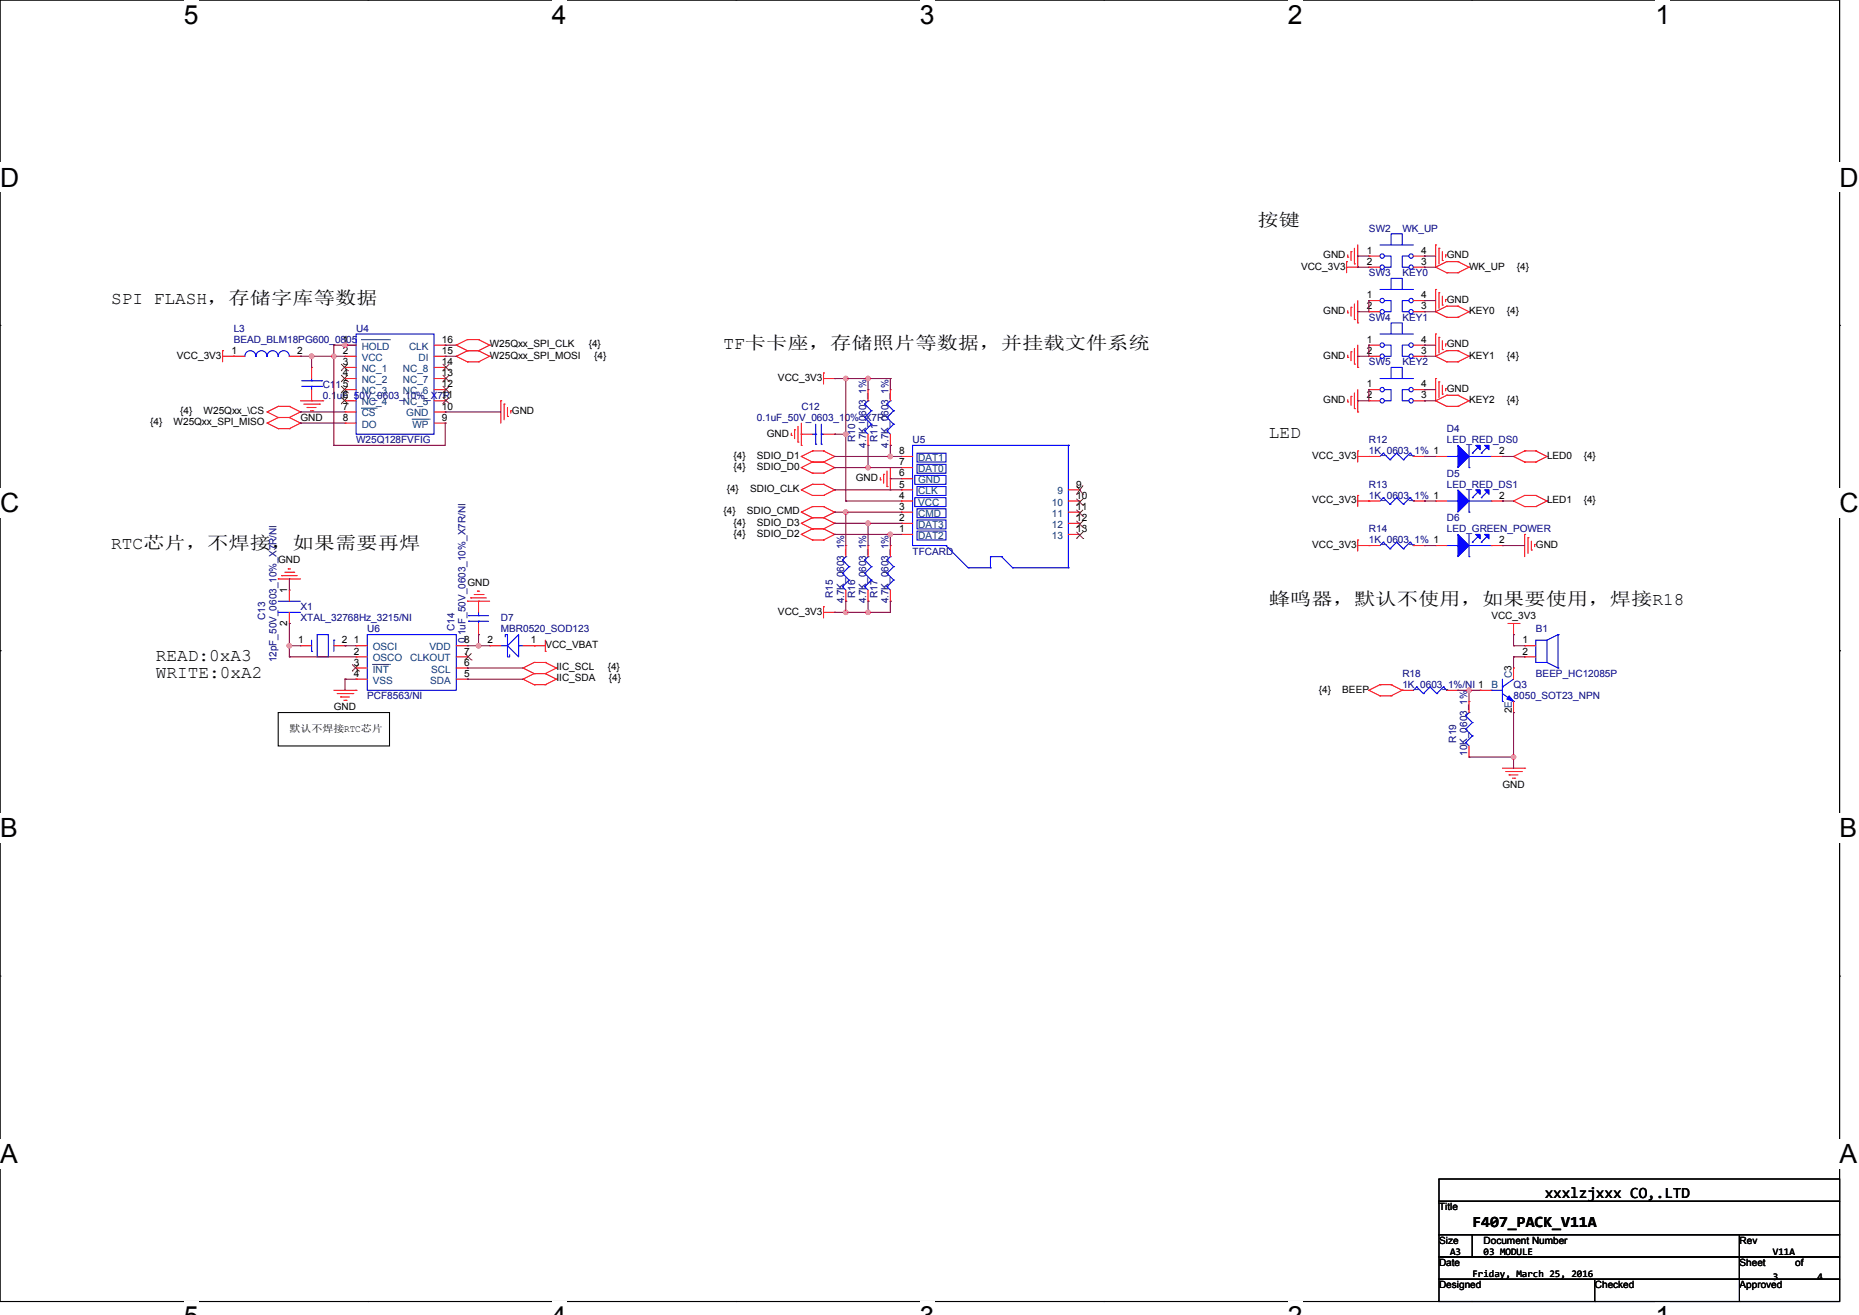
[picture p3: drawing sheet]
<svg xmlns="http://www.w3.org/2000/svg" width="297mm" height="210mm" viewBox="0 0 297 210" stroke-linecap="round" stroke-linejoin="round" font-family="sans-serif">
<defs><g id="words">
<g font-size="4.2">
<text x="29.4" y="3.8">5</text>
<text x="88.2" y="3.8">4</text>
<text x="147" y="3.8">3</text>
<text x="205.7" y="3.8">2</text>
<text x="264.5" y="3.8">1</text>
<text x="0" y="29.8">D</text>
<text x="293.9" y="29.8">D</text>
<text x="0" y="81.8">C</text>
<text x="293.9" y="81.8">C</text>
<text x="0" y="133.7">B</text>
<text x="293.9" y="133.7">B</text>
<text x="0" y="185.7">A</text>
<text x="293.9" y="185.7">A</text>
</g>
<g font-size="2.8">
<text x="200.9" y="36.1">按键</text>
<text x="17.8" y="48.6">SPI FLASH，存储字库等数据</text>
<text x="115.6" y="55.7">TF卡卡座，存储照片等数据，并挂载文件系统</text>
<text x="202.7" y="69.9">LED</text>
<text x="17.8" y="87.7">RTC芯片，不焊接，如果需要再焊</text>
<text x="202.7" y="96.6">蜂鸣器，默认不使用，如果要使用，焊接R18</text>
<text x="24.9" y="105.5">READ:0xA3</text>
<text x="24.9" y="108.3">WRITE:0xA2</text>
</g>
<g font-size="2.5">
<text x="246.8" y="191.3">xxxlzjxxx CO,.LTD</text>
<text x="235.2" y="195.9">F407_PACK_V11A</text>
</g>
<g font-size="1.6">
<text x="211.4" y="41.3">GND</text>
<text x="218.4" y="40.5">1</text>
<text x="227.1" y="40.5">4</text>
<text x="231.2" y="41.3">GND</text>
<text x="207.9" y="43">VCC_3V3</text>
<text x="218.4" y="42.3">2</text>
<text x="218.4" y="47.6">1</text>
<text x="227.1" y="42.3">3</text>
<text x="227.1" y="47.6">4</text>
<text x="234.7" y="43">WK_UP</text>
<text x="242.4" y="43">{4}</text>
<text x="211.4" y="50.2">GND</text>
<text x="218.4" y="49.4">2</text>
<text x="227.1" y="49.4">3</text>
<text x="231.2" y="48.4">GND</text>
<text x="234.7" y="50.2">KEY0</text>
<text x="240.8" y="50.2">{4}</text>
<text x="28.3" y="57.3">VCC_3V3</text>
<text x="37" y="56.5">1</text>
<text x="47.5" y="56.5">2</text>
<text x="54.8" y="54.7">1</text>
<text x="54.8" y="56.5">2</text>
<text x="54.8" y="58.3">3</text>
<text x="70.6" y="56.5">15</text>
<text x="70.6" y="54.7">16</text>
<text x="70.6" y="58.3">14</text>
<text x="78.2" y="55.5">W25Qxx_SPI_CLK</text>
<text x="78.2" y="57.3">W25Qxx_SPI_MOSI</text>
<text x="94.1" y="55.5">{4}</text>
<text x="95" y="57.3">{4}</text>
<text x="211.4" y="57.3">GND</text>
<text x="218.4" y="54.7">1</text>
<text x="218.4" y="56.5">2</text>
<text x="227.1" y="54.7">4</text>
<text x="227.1" y="56.5">3</text>
<text x="231.2" y="55.5">GND</text>
<text x="234.7" y="57.3">KEY1</text>
<text x="240.8" y="57.3">{4}</text>
<text x="54.8" y="65.4">7</text>
<text x="54.8" y="60.1">4</text>
<text x="54.8" y="63.6">6</text>
<text x="70.6" y="65.4">10</text>
<text x="70.6" y="63.6">11</text>
<text x="70.6" y="61.9">12</text>
<text x="70.6" y="60.1">13</text>
<text x="124.3" y="60.8">VCC_3V3</text>
<text x="211.4" y="64.4">GND</text>
<text x="218.4" y="61.9">1</text>
<text x="218.4" y="63.6">2</text>
<text x="227.1" y="61.9">4</text>
<text x="227.1" y="63.6">3</text>
<text x="231.2" y="62.6">GND</text>
<text x="234.7" y="64.4">KEY2</text>
<text x="240.8" y="64.4">{4}</text>
<text x="24" y="67.9">{4}</text>
<text x="27.7" y="67.9">W25Qxx_SPI_MISO</text>
<text x="28.8" y="66.2">{4}</text>
<text x="32.5" y="66.2">W25Qxx_\CS</text>
<text x="48" y="67.2">GND</text>
<text x="54.8" y="67.2">8</text>
<text x="70.6" y="67.2">9</text>
<text x="81.8" y="66.2">GND</text>
<text x="122.5" y="69.7">GND</text>
<text x="117.2" y="73.3">{4}</text>
<text x="117.2" y="75">{4}</text>
<text x="120.9" y="73.3">SDIO_D1</text>
<text x="120.9" y="75">SDIO_D0</text>
<text x="136.7" y="76.8">GND</text>
<text x="143.7" y="77.9">5</text>
<text x="143.7" y="76.1">6</text>
<text x="143.7" y="74.3">7</text>
<text x="143.7" y="72.5">8</text>
<text x="172" y="77.9">9</text>
<text x="209.6" y="73.3">VCC_3V3</text>
<text x="239.5" y="72.5">2</text>
<text x="247.2" y="73.3">LED0</text>
<text x="253" y="73.3">{4}</text>
<text x="115.6" y="82.2">{4}</text>
<text x="116.1" y="78.6">{4}</text>
<text x="117.2" y="83.9">{4}</text>
<text x="119.3" y="82.2">SDIO_CMD</text>
<text x="119.8" y="78.6">SDIO_CLK</text>
<text x="120.9" y="83.9">SDIO_D3</text>
<text x="143.7" y="83.2">2</text>
<text x="143.7" y="81.4">3</text>
<text x="143.7" y="79.6">4</text>
<text x="172" y="81.4">11</text>
<text x="172" y="83.2">12</text>
<text x="172" y="79.6">10</text>
<text x="209.6" y="80.4">VCC_3V3</text>
<text x="239.5" y="79.6">2</text>
<text x="247.2" y="80.4">LED1</text>
<text x="253" y="80.4">{4}</text>
<text x="44.5" y="90">GND</text>
<text x="117.2" y="85.7">{4}</text>
<text x="120.9" y="85.7">SDIO_D2</text>
<text x="143.7" y="85">1</text>
<text x="172" y="85">13</text>
<text x="209.6" y="87.5">VCC_3V3</text>
<text x="239.5" y="86.8">2</text>
<text x="245.4" y="87.5">GND</text>
<text x="45.9" y="94.8" transform="rotate(-90 45.9 94.8)">1</text>
<text x="74.7" y="93.5">GND</text>
<text x="45.9" y="99.9" transform="rotate(-90 45.9 99.9)">2</text>
<text x="124.3" y="98.2">VCC_3V3</text>
<text x="238.3" y="98.9">VCC_3V3</text>
<text x="47.7" y="102.8">1</text>
<text x="54.6" y="102.8">2</text>
<text x="56.5" y="102.8">1</text>
<text x="56.5" y="104.5">2</text>
<text x="56.5" y="106.3">3</text>
<text x="74.2" y="106.3">6</text>
<text x="74.2" y="104.5">7</text>
<text x="74.2" y="102.8">8</text>
<text x="77.9" y="102.8">2</text>
<text x="84.8" y="102.8">1</text>
<text x="87.1" y="103.5">VCC_VBAT</text>
<text x="88.9" y="107">IIC_SCL</text>
<text x="97.1" y="107">{4}</text>
<text x="243.2" y="102.8">1</text>
<text x="243.2" y="104.5">2</text>
<text x="53.3" y="113.5">GND</text>
<text x="56.5" y="108.1">4</text>
<text x="74.2" y="108.1">5</text>
<text x="88.9" y="108.8">IIC_SDA</text>
<text x="97.3" y="108.8">{4}</text>
<text x="210.7" y="110.6">{4}</text>
<text x="214.4" y="110.6">BEEP</text>
<text x="241.5" y="113.8" transform="rotate(-90 241.5 113.8)">2E</text>
<text x="46.2" y="116.8">默认不焊接RTC芯片</text>
<text x="240" y="125.9">GND</text>
<text x="229.9" y="193.3">Title</text>
<text x="229.9" y="198.6">Size</text>
<text x="229.9" y="202.2">Date</text>
<text x="231.7" y="200.4">A3</text>
<text x="235.2" y="204">Friday, March 25, 2016</text>
<text x="237" y="200.4">03 MODULE</text>
<text x="237" y="198.6">Document Number</text>
<text x="277.9" y="198.6">Rev</text>
<text x="277.9" y="202.2">Sheet</text>
<text x="283.2" y="200.4">V11A</text>
<text x="286.8" y="202.2">of</text>
<text x="229.9" y="205.7">Designed</text>
<text x="254.8" y="205.7">Checked</text>
<text x="277.9" y="205.7">Approved</text>
<text x="283.2" y="204.3">3</text>
<text x="290.4" y="204.3">4</text>
</g>
<g font-size="1.6" fill="#000080">
<text x="218.7" y="37">SW2</text>
<text x="224" y="37">WK_UP</text>
<text x="218.7" y="44.1">SW3</text>
<text x="224" y="44.1">KEY0</text>
<text x="37.3" y="53">L3</text>
<text x="56.9" y="53">U4</text>
<text x="218.7" y="51.2">SW4</text>
<text x="224" y="51.2">KEY1</text>
<text x="37.3" y="54.8">BEAD_BLM18PG600_0805</text>
<text x="218.7" y="58.3">SW5</text>
<text x="224" y="58.3">KEY2</text>
<text x="51.6" y="61.9">C115</text>
<text x="51.6" y="63.7">0.1uF_50V_0603_10%_X7R</text>
<text x="128" y="65.4">C12</text>
<text x="56.9" y="70.8">W25Q128FVFIG</text>
<text x="120.9" y="67.2">0.1uF_50V_0603_10%_X7R</text>
<text x="136.6" y="70.6" transform="rotate(-90 136.6 70.6)">R10</text>
<text x="138.4" y="71.5" transform="rotate(-90 138.4 71.5)">4.7K_0603_1%</text>
<text x="140.2" y="70.6" transform="rotate(-90 140.2 70.6)">R11</text>
<text x="142" y="71.5" transform="rotate(-90 142 71.5)">4.7K_0603_1%</text>
<text x="145.8" y="70.8">U5</text>
<text x="218.7" y="70.8">R12</text>
<text x="231.2" y="69">D4</text>
<text x="231.2" y="70.8">LED_RED_DS0</text>
<text x="218.7" y="77.9">R13</text>
<text x="218.7" y="72.6">1K_0603_1% 1</text>
<text x="231.2" y="76.1">D5</text>
<text x="231.2" y="77.9">LED_RED_DS1</text>
<text x="218.7" y="79.7">1K_0603_1% 1</text>
<text x="231.2" y="83.2">D6</text>
<text x="145.8" y="88.6">TFCARD</text>
<text x="218.7" y="85">R14</text>
<text x="218.7" y="86.8">1K_0603_1% 1</text>
<text x="231.2" y="85">LED_GREEN_POWER</text>
<text x="133.1" y="95.5" transform="rotate(-90 133.1 95.5)">R15</text>
<text x="136.6" y="95.5" transform="rotate(-90 136.6 95.5)">R16</text>
<text x="140.2" y="95.5" transform="rotate(-90 140.2 95.5)">R17</text>
<text x="42.4" y="99" transform="rotate(-90 42.4 99)">C13</text>
<text x="48" y="97.5">X1</text>
<text x="48" y="99.2">XTAL_32768Hz_3215/NI</text>
<text x="58.7" y="101">U6</text>
<text x="72.6" y="100.8" transform="rotate(-90 72.6 100.8)">C14</text>
<text x="80" y="99.2">D7</text>
<text x="80" y="101">MBR0520_SOD123</text>
<text x="134.8" y="96.4" transform="rotate(-90 134.8 96.4)">4.7K_0603_1%</text>
<text x="138.4" y="96.4" transform="rotate(-90 138.4 96.4)">4.7K_0603_1%</text>
<text x="142" y="96.4" transform="rotate(-90 142 96.4)">4.7K_0603_1%</text>
<text x="245.4" y="101">B1</text>
<text x="44.2" y="105.8" transform="rotate(-90 44.2 105.8)">12pF_50V_0603_10%_X7R/NI</text>
<text x="74.4" y="102.8" transform="rotate(-90 74.4 102.8)">0.1uF_50V_0603_10%_X7R/NI</text>
<text x="58.7" y="111.7">PCF8563/NI</text>
<text x="224" y="108.1">R18</text>
<text x="224" y="109.9">1K_0603_1%/NI 1</text>
<text x="241.8" y="109.9">Q3</text>
<text x="241.8" y="111.7">8050_SOT23_NPN</text>
<text x="245.4" y="108.1">BEEP_HC12085P</text>
<text x="232.6" y="118.6" transform="rotate(-90 232.6 118.6)">R19</text>
<text x="234.4" y="120.7" transform="rotate(-90 234.4 120.7)">10K_0603_1%</text>
</g>
<g font-size="1.6" fill="#004080">
<text x="57.8" y="55.8">HOLD</text>
<text x="57.8" y="57.6">VCC</text>
<text x="57.8" y="59.4">NC_1</text>
<text x="64.4" y="59.4">NC_8</text>
<text x="65.3" y="55.8">CLK</text>
<text x="66.9" y="57.6">DI</text>
<text x="57.8" y="61.2">NC_2</text>
<text x="57.8" y="62.9">NC_3</text>
<text x="57.8" y="64.7">NC_4</text>
<text x="64.4" y="64.7">NC_5</text>
<text x="64.4" y="62.9">NC_6</text>
<text x="64.4" y="61.2">NC_7</text>
<text x="57.8" y="66.5">CS</text>
<text x="57.8" y="68.3">DO</text>
<text x="64.9" y="66.5">GND</text>
<text x="65.9" y="68.3">WP</text>
<text x="146.7" y="77.2">GND</text>
<text x="146.7" y="75.4">DAT0</text>
<text x="146.7" y="73.6">DAT1</text>
<text x="146.7" y="82.5">CMD</text>
<text x="146.7" y="80.7">VCC</text>
<text x="146.7" y="79">CLK</text>
<text x="168" y="82.5">11</text>
<text x="168" y="80.7">10</text>
<text x="168.9" y="79">9</text>
<text x="146.7" y="86.1">DAT2</text>
<text x="146.7" y="84.3">DAT3</text>
<text x="168" y="84.3">12</text>
<text x="168" y="86.1">13</text>
<text x="59.6" y="103.8">OSCI</text>
<text x="59.6" y="105.6">OSCO</text>
<text x="59.6" y="107.4">INT</text>
<text x="65.5" y="105.6">CLKOUT</text>
<text x="68.6" y="103.8">VDD</text>
<text x="68.9" y="107.4">SCL</text>
<text x="59.6" y="109.2">VSS</text>
<text x="68.7" y="109.2">SDA</text>
<text x="238.3" y="109.9">B</text>
<text x="241.5" y="108.3" transform="rotate(-90 241.5 108.3)">C3</text>
</g>
</g></defs>
<path d="M0 0h293.9v207.8h-293.9z" fill="none" stroke="#000" stroke-width=".17"/>
<g fill="#fff">
<path d="M29.4 0h2.3v4.7h-2.3z"/>
<path d="M29.4 207.8h2.3v2.2h-2.3z"/>
</g>
<path d="M58.8 0h.1M58.8 207.8h.1" fill="none" stroke="#000" stroke-width=".17"/>
<g fill="#fff">
<path d="M88.2 0h2.3v4.7h-2.3z"/>
<path d="M88.2 207.8h2.3v2.2h-2.3z"/>
</g>
<path d="M117.6 0h.1M117.6 207.8h.1" fill="none" stroke="#000" stroke-width=".17"/>
<g fill="#fff">
<path d="M146.9 0h2.4v4.7h-2.4z"/>
<path d="M146.9 207.8h2.4v2.2h-2.4z"/>
</g>
<path d="M176.3 0h.1M176.3 207.8h.1" fill="none" stroke="#000" stroke-width=".17"/>
<g fill="#fff">
<path d="M205.7 0h2.4v4.7h-2.4z"/>
<path d="M205.7 207.8h2.4v2.2h-2.4z"/>
</g>
<path d="M235.1 0h.1M235.1 207.8h.1" fill="none" stroke="#000" stroke-width=".17"/>
<g fill="#fff">
<path d="M264.5 0h2.4v4.7h-2.4z"/>
<path d="M264.5 207.8h2.4v2.2h-2.4z"/>
<path d="M0 26h3.1v4.7h-3.1z"/>
<path d="M293.9 26h3.1v4.7h-3.1z"/>
<path d="M0 77.9h3.1v4.8h-3.1z"/>
<path d="M293.9 77.9h3.1v4.8h-3.1z"/>
</g>
<path d="M0 52h.1M293.9 52h.1" fill="none" stroke="#000" stroke-width=".17"/>
<g fill="#fff">
<path d="M0 129.9h2.8v4.7h-2.8z"/>
<path d="M293.9 129.9h2.8v4.7h-2.8z"/>
</g>
<path d="M0 103.9h.1M293.9 103.9h.1" fill="none" stroke="#000" stroke-width=".17"/>
<g fill="#fff">
<path d="M0 181.9h2.8v4.7h-2.8z"/>
<path d="M293.9 181.9h2.8v4.7h-2.8z"/>
</g>
<g fill="none" stroke="#000" stroke-width=".17">
<path d="M44.4 113.8h17.8v5.3h-17.8zM0 155.9h.1M293.9 155.9h.1M229.9 188.3h64v3.5h-64zM229.9 191.8h64v5.4h-64zM229.9 197.2h5.3v3.5h-5.3zM235.2 197.2h42.7v3.5h-42.7zM277.9 197.2h16v3.5h-16zM229.9 200.7h48v3.6h-48zM229.9 204.3h64v3.5h-64zM254.8 207.8h.1M254.8 204.3v3.5"/>
<path d="M277.9 200.7h16v3.6h-16zM277.9 207.8h.1M277.9 204.3v3.5"/>
</g>
<g fill="none" stroke="#f00" stroke-width=".17">
<path d="M216.4 39.6v2.5M216.9 39.1v3.6M229.4 39.1h.1M229.4 39.1v3.6M229.9 39.6h.1M229.9 39.6v2.5M35.6 56h.1M35.6 56.9h3.5M35.6 56v1.8M37.3 56.9h.1M46.2 56.9h1.8M48 56.9h.1"/>
<path d="M49.8 58.7h.1M49.8 58.7v1.8M55.1 55.1h.1M55.1 56.9h.1M55.1 58.7h.1M55.1 56.9h1.8M55.1 55.1h1.8M55.1 58.7h1.8M69.3 56.9h1.8M69.3 55.1h1.8M69.3 58.7h1.8M71.1 56.9h.1"/>
<path d="M71.1 55.1h.1M71.1 58.7h.1M72.9 55.1h.1M72.9 56.9h.1M72.9 55.1l1.8 .9M72.9 56.9l1.8 .9M74.7 56h.1M74.7 54.2h.1M74.7 57.8h.1M74.7 57.8h1.8M74.7 56h1.8M74.7 54.2l-1.8 .9"/>
<path d="M74.7 54.2h1.8M74.7 56l-1.8 .9M76.5 56h.1M76.5 54.2h.1M76.5 57.8h.1M76.5 56l1.7 .9M76.5 54.2l1.7 .9M78.2 55.1h.1M78.2 56.9h.1M78.2 55.1l-1.7 .9M78.2 56.9l-1.7 .9M131.6 59.6h.1"/>
<path d="M131.6 59.6v1.7M215.1 41.8h.1M215.1 42.7h1.8M215.1 41.8v1.8M215.3 50h.1M215.3 57.1h.1M215.3 41.1h.1M215.3 40.7v.4M215.3 49.6v.4M215.3 56.7v.4M215.8 49.1h.1M215.8 56.2h.1"/>
<path d="M215.8 40.2h.1M215.8 40.2v1.4M215.8 49.1v1.4M215.8 56.2v1.4M216.4 51h.1M216.4 58.1h.1M216.4 42.1h.1M216.4 48.5v2.5M216.4 55.6v2.5M216.9 42.7h.1M216.9 51.6h.1M216.9 58.7h.1"/>
<path d="M216.9 48v3.6M216.9 55.1v3.6M218.7 40.9h.1M218.7 42.7h.1M218.7 55.1h.1M218.7 56.9h.1M218.7 48h.1M218.7 49.8h.1M218.7 42.7h1.8M218.7 56.9h1.8M218.7 40.9h1.8M218.7 55.1h1.8"/>
<path d="M218.7 48h1.8M218.7 49.8h1.8M225.8 42.7h1.8M225.8 56.9h1.8M225.8 40.9h1.8M225.8 55.1h1.8M225.8 48h1.8M225.8 49.8h1.8M227.6 40.9h.1M227.6 42.7h.1M227.6 55.1h.1M227.6 56.9h.1"/>
<path d="M227.6 48h.1M227.6 49.8h.1M229.4 42.7h.1M229.4 49.8h.1M229.4 56.9h.1M229.4 53.3h.1M229.4 46.2h.1M229.4 42.7l1.7 .9M229.4 49.8l1.7 .9M229.4 56.9l1.7 .9M229.4 46.2v3.6M229.4 53.3v3.6"/>
<path d="M229.9 53.9h.1M229.9 46.8h.1M229.9 46.8v2.5M229.9 53.9v2.5M230.4 55.8h.1M230.4 48.7h.1M230.4 41.6h.1M230.4 40.2v1.4M230.4 47.3v1.4M230.4 54.4v1.4M231 54.9h.1M231 47.8h.1"/>
<path d="M231 40.7h.1M231 40.7v.4M231 47.8v.4M231 54.9v.4M231.1 43.6h.1M231.1 41.8h.1M231.1 50.7h.1M231.1 48.9h.1M231.1 57.8h.1M231.1 56h.1M231.1 43.6h1.8M231.1 41.8l-1.7 .9"/>
<path d="M231.1 41.8h1.8M231.1 50.7h1.8M231.1 48.9l-1.7 .9M231.1 48.9h1.8M231.1 57.8h1.8M231.1 56l-1.7 .9M231.1 56h1.8M232.9 43.6h.1M232.9 41.8h.1M232.9 50.7h.1M232.9 48.9h.1M232.9 57.8h.1"/>
<path d="M232.9 56h.1M232.9 41.8l1.8 .9M232.9 48.9l1.8 .9M232.9 56l1.8 .9M234.7 42.7h.1M234.7 49.8h.1M234.7 56.9h.1M234.7 42.7l-1.8 .9M234.7 49.8l-1.8 .9M234.7 56.9l-1.8 .9M42.7 65.8h.1M42.7 67.6h.1"/>
<path d="M42.7 65.8l1.7 .9M42.7 67.6l1.7 .9M44.4 64.9h.1M44.4 66.7h.1M44.4 68.5h.1M44.4 64.9h1.8M44.4 64.9l-1.7 .9M44.4 66.7h1.8M44.4 66.7l-1.7 .9M44.4 68.5h1.8M46.2 64.9h.1M46.2 66.7h.1"/>
<path d="M46.2 68.5h.1M46.2 64.9l1.8 .9M46.2 66.7l1.8 .9M48 65.8h.1M48 67.6h.1M48 65.8l-1.8 .9M48 67.6l-1.8 .9M48 64h3.6M48.5 64.5h2.5M49.1 65.1h.1M49.1 65.1h1.4M49.6 65.6h.4"/>
<path d="M49.8 64h.1M49.8 62.2v1.8M50 65.6h.1M51 64.5h.1M51.6 64h.1M55.1 65.8h.1M55.1 67.6h.1M55.1 60.5h.1M55.1 62.2h.1M55.1 64h.1M55.1 60.5h1.8M55.1 64h1.8"/>
<path d="M55.1 62.2h1.8M55.1 65.8h1.8M55.1 67.6h1.8M69.3 60.5h1.8M69.3 64h1.8M69.3 62.2h1.8M69.3 65.8h1.8M69.3 67.6h1.8M71.1 67.6h.1M71.1 65.8h.1M71.1 64h.1M71.1 62.2h.1"/>
<path d="M71.1 60.5h.1M80 64h.1M80 64v3.6M80.5 64.5h.1M80.5 64.5v2.5M81.1 66.5h.1M81.1 65.1v1.4M81.6 65.6h.1M81.6 65.6v.4M126.4 69.5h.1M126.4 69.2v.3M126.9 68.6h.1"/>
<path d="M126.9 68.6v1.5M127.5 70.6h.1M127.5 68.1v2.5M128 72.9h.1M128 74.7h.1M128 78.2h.1M128 71.1h.1M128 69.3h.1M128 72.9l1.8 .9M128 74.7l1.8 .9M128 78.2l1.8 .9M128 67.6v3.5"/>
<path d="M128 69.3h1.8M129.8 72h.1M129.8 73.8h.1M129.8 75.6h.1M129.8 77.3h.1M129.8 79.1h.1M129.8 73.8h1.8M129.8 72h1.8M129.8 79.1h1.8M129.8 72l-1.8 .9M129.8 73.8l-1.8 .9M129.8 75.6h1.8"/>
<path d="M129.8 77.3l-1.8 .9M129.8 77.3h1.8M131.6 72h.1M131.6 73.8h.1M131.6 75.6h.1M131.6 77.3h.1M131.6 79.1h.1M131.6 72l1.7 .9M131.6 73.8l1.7 .9M131.6 77.3l1.7 .9M131.6 60.5h1.7M131.6 69.3h1.7"/>
<path d="M133.3 72.9h.1M133.3 74.7h.1M133.3 78.2h.1M133.3 60.5h.1M133.3 69.3h.1M133.3 72.9l-1.7 .9M133.3 74.7l-1.7 .9M133.3 78.2l-1.7 .9M138.7 71.1h.1M138.7 62.2h.1M138.7 62.2v1.8M138.7 69.3v1.8"/>
<path d="M140.6 76.6h.1M140.6 76.3v.3M141.2 75.7h.1M141.2 75.7v1.5M141.7 77.7h.1M141.7 75.2v2.5M142.2 78.2h.1M142.2 71.1h.1M142.2 62.2h.1M142.2 62.2v1.8M142.2 69.3v1.8M142.2 74.7v3.5"/>
<path d="M144 78.2h.1M144 76.5h.1M144 74.7h.1M144 72.9h.1M144 72.9h1.8M144 78.2h1.8M144 76.5h1.8M144 74.7h1.8M170.7 78.2h1.8M172.5 78.2h.1M215.3 64.2h.1M215.3 63.8v.4"/>
<path d="M215.8 63.3h.1M215.8 63.3v1.4M216.4 65.3h.1M216.4 62.8v2.5M216.9 65.8h.1M216.9 72h.1M216.9 79.1h.1M216.9 62.2v3.6M216.9 72v1.8M216.9 79.1v1.8M216.9 72.9h3.6M218.7 72.9h.1"/>
<path d="M218.7 62.2h.1M218.7 64h.1M218.7 64h1.8M218.7 62.2h1.8M225.8 72.9h1.8M225.8 64h1.8M225.8 62.2h1.8M227.6 62.2h.1M227.6 64h.1M227.6 72.9h.1M229.4 64h.1M229.4 60.5h.1"/>
<path d="M229.4 72.9h.1M229.4 64l1.7 .9M229.4 72.9h1.7M229.4 60.5v3.5M229.9 61h.1M229.9 61v2.5M230.4 62.9h.1M230.4 61.5v1.4M231 62h.1M231 62v.4M231.1 64.9h.1M231.1 63.1h.1"/>
<path d="M231.1 64.9h1.8M231.1 63.1l-1.7 .9M231.1 63.1h1.8M232.9 64.9h.1M232.9 63.1h.1M232.9 63.1l1.8 .9M234.7 64h.1M234.7 64l-1.8 .9M238.3 72.9h1.7M240 72.9h.1M241.8 72.9h.1M241.8 72.9l1.8 .9"/>
<path d="M243.6 73.8h.1M243.6 72h.1M243.6 79.1h.1M243.6 73.8h1.8M243.6 72l-1.8 .9M243.6 72h1.8M243.6 79.1l-1.8 .9M243.6 79.1h1.8M245.4 73.8h.1M245.4 72h.1M245.4 79.1h.1M245.4 72l1.7 .9"/>
<path d="M245.4 79.1l1.7 .9M247.1 72.9h.1M247.1 72.9l-1.7 .9M44.4 92.5h.1M44.4 92.5h3.6M45 91.9h.1M45 91.9h2.5M45.5 91.4h1.4M46 90.9h.1M46 90.9h.4M46.2 94.2h.1M46.2 99.6h.1"/>
<path d="M46.2 94.2v1.8M46.2 97.8v1.8M46.9 91.4h.1M74.7 96h.1M74.7 96h3.5M75.2 95.5h.1M75.2 95.5h2.5M75.7 94.9h1.5M76.3 94.4h.1M76.3 94.4h.3M76.5 96h.1M76.5 96v1.8"/>
<path d="M76.5 99.6v1.7M77.2 94.9h.1M128 83.6h.1M128 85.3h.1M128 81.8h.1M128 83.6l1.8 .9M128 85.3l1.8 .9M128 81.8l1.8 .9M129.8 82.7h.1M129.8 84.5h.1M129.8 86.2h.1M129.8 80.9h.1"/>
<path d="M129.8 80.9h1.8M129.8 82.7l-1.8 .9M129.8 82.7h1.8M129.8 84.5h1.8M129.8 84.5l-1.8 .8M129.8 86.2h1.8M129.8 80.9l-1.8 .9M131.6 82.7h.1M131.6 84.5h.1M131.6 86.2h.1M131.6 80.9h.1M131.6 96.9h.1"/>
<path d="M131.6 82.7l1.7 .9M131.6 84.5l1.7 .8M131.6 80.9l1.7 .9M131.6 97.8h1.7M131.6 96.9v1.8M133.3 83.6h.1M133.3 85.3h.1M133.3 81.8h.1M133.3 97.8h.1M133.3 83.6l-1.7 .9M133.3 85.3l-1.7 .9M133.3 81.8l-1.7 .9"/>
<path d="M135.1 96h.1M135.1 87.1h.1M135.1 87.1v1.8M135.1 94.2v1.8M138.7 96h.1M138.7 87.1h.1M138.7 87.1v1.8M138.7 94.2v1.8M142.2 96h.1M142.2 87.1h.1M142.2 87.1v1.8M142.2 94.2v1.8"/>
<path d="M144 85.3h.1M144 83.6h.1M144 81.8h.1M144 80h.1M144 80h1.8M144 85.3h1.8M144 83.6h1.8M144 81.8h1.8M170.7 80h1.8M170.7 85.3h1.8M170.7 83.6h1.8M170.7 81.8h1.8"/>
<path d="M172.5 81.8h.1M172.5 83.6h.1M172.5 85.3h.1M172.5 80h.1M216.9 86.2h.1M216.9 86.2v1.8M216.9 80h3.6M216.9 87.1h3.6M218.7 80h.1M218.7 87.1h.1M225.8 80h1.8M225.8 87.1h1.8"/>
<path d="M227.6 80h.1M227.6 87.1h.1M229.4 87.1h.1M229.4 80h.1M229.4 80h1.7M229.4 87.1h1.7M238.3 80h1.7M238.3 87.1h1.7M240 87.1h.1M240 80h.1M240.9 99.6h1.8M241.8 80h.1"/>
<path d="M241.8 80l1.8 .9M241.8 99.6v1.7M242.7 99.6h.1M243.6 80.9h.1M243.6 85.3h.1M243.6 80.9h1.8M243.6 85.3v3.6M244.1 85.9h.1M244.1 85.9v2.5M244.7 87.8h.1M244.7 86.4v1.4M245.2 86.9h.1"/>
<path d="M245.2 86.9v.4M245.4 80.9h.1M247.1 80h.1M247.1 80l-1.7 .9M48 103.1h.1M48 103.1h1.8M53.3 103.1h1.8M53.3 110.2h3.6M53.9 110.8h2.5M54.4 111.3h.1M54.4 111.3h1.4M54.9 111.8h.4"/>
<path d="M55.1 103.1h.1M55.3 111.8h.1M56.4 110.8h.1M56.9 110.2h.1M56.9 103.1h.1M56.9 104.9h.1M56.9 106.7h.1M56.9 108.5h.1M56.9 103.1h1.8M56.9 104.9h1.8M56.9 106.7h1.8M56.9 108.5h1.8"/>
<path d="M72.9 103.1h1.8M72.9 104.9h1.8M72.9 106.7h1.8M72.9 108.5h1.8M74.7 108.5h.1M74.7 106.7h.1M74.7 104.9h.1M74.7 103.1h.1M76.5 101.3h.1M78.2 103.1h.1M78.2 103.1h1.8M83.6 106.7h.1"/>
<path d="M83.6 108.5h.1M83.6 106.7l1.7 .9M83.6 108.5l1.7 .8M83.6 103.1h3.5M85.3 107.6h.1M85.3 105.8h.1M85.3 109.3h.1M85.3 103.1h.1M85.3 109.3h1.8M85.3 107.6h1.8M85.3 105.8l-1.7 .9M85.3 105.8h1.8"/>
<path d="M85.3 107.6l-1.7 .9M87.1 107.6h.1M87.1 105.8h.1M87.1 109.3h.1M87.1 104h.1M87.1 105.8l1.8 .9M87.1 107.6l1.8 .9M87.1 102.2v1.8M88.9 106.7h.1M88.9 108.5h.1M88.9 106.7l-1.8 .9M88.9 108.5l-1.8 .8"/>
<path d="M218.7 110.2h.1M218.7 110.2l1.8 .9M220.5 109.3h.1M220.5 111.1h.1M220.5 109.3l-1.8 .9M220.5 109.3h1.7M220.5 111.1h1.7M222.2 109.3h.1M222.2 111.1h.1M222.2 109.3l1.8 .9M224 110.2h.1M224 110.2l-1.8 .9"/>
<path d="M224 110.2h1.8M231.1 110.2h1.8M232.9 110.2h.1M234.7 112h.1M234.7 112v1.8M234.7 119.1v1.8M236.5 110.2h.1M236.5 110.2h1.8M241.8 101.3h.1M241.8 113.8h.1M241.8 106.7h.1M241.8 106.7v1.8"/>
<path d="M241.8 112v1.8M243.6 103.1h.1M243.6 104.9h.1M243.6 103.1h1.8M243.6 104.9h1.8M234.7 120.9h.1M240 122.7h3.6M240.6 123.2h2.5M241.1 123.8h.1M241.1 123.8h1.4M241.6 124.3h.4M242 124.3h.1"/>
<path d="M243.1 123.2h.1M243.6 122.7h.1"/>
</g>
<g fill="none" stroke="#00f" stroke-width=".17">
<path d="M220.5 39.1h5.3M222.2 39.1v-1.8h1.8v1.8M39.1 56.9a.88 .88 0 0 1 .9-.9 .88 .88 0 0 1 .9 .9 .88 .88 0 0 1 .9-.9 .88 .88 0 0 1 .9 .9 .88 .88 0 0 1 .9-.9 .88 .88 0 0 1 .8 .9 .88 .88 0 0 1 .9-.9 .88 .88 0 0 1 .9 .9M56.9 53.3h12.4v16h-12.4zM220.5 53.3h5.3M220.5 46.2h5.3M221.2 40.9h1v1.8h-1M221.2 55.1h1v1.8h-1M221.2 48h1v1.8h-1M222.2 53.3v-1.7h1.8v1.7M222.2 46.2v-1.8h1.8v1.8M225.1 40.9h-1.1v1.8h1.1"/>
<path d="M225.1 55.1h-1.1v1.8h1.1M225.1 48h-1.1v1.8h1.1M48.2 61.7h3.2M48.2 60.8h3.2M49.8 60.8h.1M49.8 61.7h.1M49.8 60.5v.3M49.8 61.7v.5M51.4 61.7h.1M51.4 60.8h.1M129.8 69.3h.5M130.3 70.9h.1"/>
<path d="M130.3 69.3h.1M130.3 67.7v3.2M131.2 69.3h.1M131.2 70.9h.1M131.2 69.3h.4M131.2 67.7v3.2M138.2 68.8h.1M138.2 66.7h.1M138.2 64.5h.1M138.2 68.8l.5 .5M138.2 66.7l1 1M138.2 64.5l1 1.1"/>
<path d="M138.7 64h.1M138.7 64l-.5 .5M139.2 67.7h.1M139.2 65.6h.1M139.2 67.7l-1 1.1M139.2 65.6l-1 1.1M141.7 68.8h.1M141.7 66.7h.1M141.7 64.5h.1M141.7 68.8l.5 .5M141.7 66.7l1.1 1M141.7 64.5l1.1 1.1"/>
<path d="M142.2 64h.1M142.2 64l-.5 .5M142.8 67.7h.1M142.8 65.6h.1M142.8 67.7l-1.1 1.1M142.8 65.6l-1.1 1.1M146.2 75.9h4.9v1.4h-4.9zM146.2 79.5h4.9v1.4h-4.9zM146.5 72.4h4.6v1.4h-4.6zM146.5 74.1h4.6v1.5h-4.6zM146.5 77.7h4.6v1.4h-4.6zM170.7 71.1h.1"/>
<path d="M170.7 71.1h-24.9v16M170.7 71.1v19.6M220.5 60.5h5.3M221 79.5h.1M221 72.4h.1M221 79.5l-.5 .5M221 79.5l1.1 1M221 72.4l-.5 .5M221 72.4l1.1 1M221.2 62.2h1v1.8h-1M222.1 73.4h.1M222.2 60.5v-1.8h1.8v1.8"/>
<path d="M223.1 79.5h.1M223.1 72.4h.1M223.1 79.5l-1 1M223.1 79.5l1.1 1M223.1 72.4l-1 1M223.1 72.4l1.1 1M224.2 73.4h.1M225.1 62.2h-1.1v1.8h1.1M225.3 79.5h.1M225.3 72.4h.1M225.3 79.5l-1.1 1M225.3 79.5l.5 .5"/>
<path d="M225.3 72.4l-1.1 1M225.3 72.4l.5 .5M225.8 72.9h.1M231.1 72.9h1.8M232.9 72.9h.1M234.7 74.7h.1M234.7 71.1v3.6M234.7 78.2v3.6M234.7 72.9h3.6M235.2 72.4h.1M235.2 79.5h.1M236.1 71.5l-.9 .9"/>
<path d="M236.1 78.6l-.9 .9M236.7 72.4h.1M236.7 79.5h.1M237.5 71.5l-.8 .9M237.5 78.6l-.8 .9M238.3 72.9h.1M44.4 96h3.6M44.4 97.8h3.6M74.9 98.3h.1M74.9 99.2h.1M74.9 98.3h3.2M74.9 99.2h3.2"/>
<path d="M76.5 99.2h.1M76.5 98.3h.1M76.5 97.8v.5M76.5 99.2v.4M134.6 93.7h.1M134.6 91.6h.1M134.6 89.4h.1M134.6 93.7l.5 .5M134.6 91.6l1.1 1M134.6 89.4l1.1 1.1M135.1 88.9h.1M135.1 88.9l-.5 .5"/>
<path d="M135.7 92.6h.1M135.7 90.5h.1M135.7 92.6l-1.1 1.1M135.7 90.5l-1.1 1.1M138.2 93.7h.1M138.2 91.6h.1M138.2 89.4h.1M138.2 93.7l.5 .5M138.2 91.6l1 1M138.2 89.4l1 1.1M138.7 88.9h.1M138.7 88.9l-.5 .5"/>
<path d="M139.2 92.6h.1M139.2 90.5h.1M139.2 92.6l-1 1.1M139.2 90.5l-1 1.1M141.7 93.7h.1M141.7 91.6h.1M141.7 89.4h.1M141.7 93.7l.5 .5M141.7 91.6l1.1 1M141.7 89.4l1.1 1.1M142.2 88.9h.1M142.2 88.9l-.5 .5"/>
<path d="M142.8 92.6h.1M142.8 90.5h.1M142.8 92.6l-1.1 1.1M142.8 90.5l-1.1 1.1M145.8 87.1h.1M145.8 87.1h5.3M146.5 81.3h4.6v1.4h-4.6zM146.5 83h4.6v1.5h-4.6zM146.5 84.8h4.6v1.4h-4.6zM151.1 87.1h.1M151.1 87.1l3.6 3.6M154.7 90.7h.1"/>
<path d="M154.7 90.7h3.5M158.2 90.7h.1M158.2 88.9h.1M158.2 88.9v1.8M158.2 88.9h1.8M160 88.9h.1M160 88.9l1.8 1.8M161.8 90.7h.1M161.8 90.7h8.9M170.7 90.7h.1M221 86.6h.1M221 86.6l-.5 .5"/>
<path d="M221 86.6l1.1 1.1M222.1 80.5h.1M222.1 87.7h.1M223.1 86.6h.1M223.1 86.6l-1 1.1M223.1 86.6l1.1 1.1M224.2 80.5h.1M224.2 87.7h.1M225.3 86.6h.1M225.3 86.6l-1.1 1.1M225.3 86.6l.5 .5M225.8 80h.1"/>
<path d="M225.8 87.1h.1M231.1 87.1h1.8M231.1 80h1.8M232.9 87.1h.1M232.9 80h.1M234.7 88.9h.1M234.7 81.8h.1M234.7 85.3v3.6M234.7 87.1h3.6M234.7 80h3.6M235.2 86.6h.1M236.1 85.7l-.9 .9"/>
<path d="M236.7 86.6h.1M237.5 85.7l-.8 .9M238.3 87.1h.1M238.3 80h.1M49.8 104h.1M49.8 102.2v1.8M50.7 101.3h1.8v3.6h-1.8zM53.3 102.2h.1M53.3 102.2v1.8M58.7 101.3h14.2v8.9h-14.2zM80 103.1h1.1M80.7 101.7v-.4h.4v3.6h.3v-.4"/>
<path d="M81.1 103.1l1.8 1.8v-1.8h.7M81.1 103.1l1.8-1.8v1.8M226.3 109.7h.1M226.3 109.7l-.5 .5M226.3 109.7l1.1 1.1M227.4 110.8h.1M228.5 109.7h.1M228.5 109.7l-1.1 1.1M228.5 109.7l1 1.1M229.5 110.8h.1M230.6 109.7h.1M230.6 109.7l-1.1 1.1"/>
<path d="M230.6 109.7l.5 .5M231.1 110.2h.1M234.2 118.6h.1M234.2 116.5h.1M234.2 114.3h.1M234.2 118.6l.5 .5M234.2 116.5l1 1M234.2 114.3l1 1.1M234.7 113.8h.1M234.7 113.8l-.5 .5M235.2 117.5h.1M235.2 115.4h.1"/>
<path d="M235.2 117.5l-1 1.1M235.2 115.4l-1 1.1M238.3 110.2h.1M238.3 110.2h1.7M240 112h.1M240 109.7h.1M240 108.5v3.5M240 110.8l1.8 1.2M241.8 112h.1M241.8 108.5l-1.8 1.2M245.4 102.2h1.7v3.6h-1.7zM247.1 105.8l1.8 .9"/>
<path d="M248.9 101.3h.1M248.9 106.7h.1M248.9 101.3l-1.8 .9M248.9 101.3v5.4"/>
<circle cx="220.8" cy="40.9" r=".35"/>
<circle cx="220.8" cy="48" r=".35"/>
<circle cx="220.8" cy="42.7" r=".35"/>
<circle cx="220.8" cy="56.9" r=".35"/>
<circle cx="220.8" cy="55.1" r=".35"/>
<circle cx="220.8" cy="49.8" r=".35"/>
<circle cx="225.4" cy="55.1" r=".35"/>
<circle cx="225.4" cy="42.7" r=".35"/>
<circle cx="225.4" cy="40.9" r=".35"/>
<circle cx="225.4" cy="56.9" r=".35"/>
<circle cx="225.4" cy="48" r=".35"/>
<circle cx="225.4" cy="49.8" r=".35"/>
<circle cx="220.8" cy="64" r=".35"/>
<circle cx="220.8" cy="62.2" r=".35"/>
<circle cx="225.4" cy="62.2" r=".35"/>
<circle cx="225.4" cy="64" r=".35"/>
</g>
<g fill="#00f" stroke="#00f" stroke-width=".17">
<path d="M232.9 71.1l1.8 1.8-1.8 1.8z"/>
<path d="M235.8 71.1h.7v.7z"/>
<path d="M237.2 71.1h.7v.7z"/>
<path d="M232.9 85.3l1.8 1.8-1.8 1.8z"/>
<path d="M235.8 85.3h.7v.8z"/>
<path d="M237.2 85.3h.7v.8z"/>
<path d="M241.1 111.1l.7 .9-1.1-.3z"/>
<path d="M232.9 78.2l1.8 1.8-1.8 1.8z"/>
<path d="M235.8 78.2h.7v.7z"/>
<path d="M237.2 78.2h.7v.7z"/>
</g>
<path d="M57.7 54.2h4.6M62.3 54.2h.1M57.7 65.2h2.4M60.1 65.2h.1M65.8 66.9h2.8M68.6 66.9h.1M59.4 106.1h2.9M62.3 106.1h.1" fill="none" stroke="#004080" stroke-width=".16"/>
<g fill="none" stroke="#804000" stroke-width=".16">
<path d="M54.5 59.2h.1M54.5 58.1l1.1 1.1M54.5 59.9l1.1 1.1M55.6 59.2h.1M55.6 58.1l-1.1 1.1M55.6 59.9l-1.1 1.1M70.7 59.2h.1M70.7 59.9l1.1 1.1M70.7 58.1l1.1 1.1M71.8 59.2h.1M71.8 59.9l-1.1 1.1M71.8 58.1l-1.1 1.1"/>
<path d="M54.5 61h.1M54.5 62.7h.1M54.5 64.5h.1M54.5 61.7l1.1 1M54.5 63.4l1.1 1.1M55.6 61h.1M55.6 62.7h.1M55.6 64.5h.1M55.6 61.7l-1.1 1M55.6 63.4l-1.1 1.1M70.7 64.5h.1M70.7 62.7h.1"/>
<path d="M70.7 61h.1M70.7 63.4l1.1 1.1M70.7 61.7l1.1 1M71.8 64.5h.1M71.8 62.7h.1M71.8 61h.1M71.8 63.4l-1.1 1.1M71.8 61.7l-1.1 1M172 78.9h.1M172 79.6l1 1.1M172 77.5l1 1.4M173 78.9h.1"/>
<path d="M173 79.6l-1 1.1M173 77.5l-1 1.4M172 82.5h.1M172 84.2h.1M172 86h.1M172 80.7h.1M172 81.4l1 1.1M172 83.2l1 1M172 84.9l1 1.1M173 82.5h.1M173 84.2h.1M173 86h.1"/>
<path d="M173 80.7h.1M173 81.4l-1 1.1M173 83.2l-1 1M173 84.9l-1 1.1M56.3 107.2h.1M56.3 106.1l1 1.1M57.3 107.2h.1M57.3 106.1l-1 1.1M74.3 105.4h.1M74.3 104.3l1 1.1M75.3 105.4h.1M75.3 104.3l-1 1.1"/>
</g>
<g fill="none" stroke="#800040" stroke-width=".17">
<path d="M48 56.9h.1M48 56.9h7.1M49.8 56.9h.1M49.8 56.9v1.8M53.3 55.1h.1M53.3 56.9h.1M53.3 55.1h3.6M53.3 55.1v16M55.1 55.1h.1M71.1 55.1h.1M71.1 56.9h.1M71.1 56.9h1.8"/>
<path d="M71.1 55.1h1.8M216.9 42.7h.1M216.9 49.8h.1M216.9 56.9h.1M216.9 40.9h.1M216.9 42.7h1.8M216.9 40.9h1.8M218.7 48h.1M218.7 55.1h.1M218.7 48v1.8h-1.8M218.7 55.1v1.8h-1.8M227.6 42.7h.1"/>
<path d="M227.6 49.8h.1M227.6 56.9h.1M227.6 55.1h.1M227.6 48h.1M227.6 40.9h.1M227.6 42.7h1.8M227.6 49.8h1.8M227.6 56.9h1.8M227.6 55.1h1.8M227.6 48h1.8M227.6 40.9h1.8M48 67.6h.1"/>
<path d="M48 65.8h.1M48 67.6h7.1M48 65.8h7.1M53.3 71.1h.1M71.1 65.8h.1M71.1 67.6h.1M71.1 65.8h8.9M71.1 67.6v3.5h-17.8M133.3 72.9h.1M133.3 74.7h.1M133.3 78.2h.1M133.3 60.5h.1"/>
<path d="M133.3 69.3h.1M133.3 72.9h10.7M133.3 74.7h10.7M133.3 78.2h10.7M133.3 60.5h8.9M133.3 69.3h1.8M135.1 60.5h.1M135.1 69.3h.1M135.1 60.5v19.5M138.7 71.1h.1M138.7 74.7h.1M138.7 60.5h.1"/>
<path d="M138.7 60.5v1.7M138.7 71.1v3.6M142.2 76.5h.1M142.2 71.1h.1M142.2 72.9h.1M142.2 60.5h.1M142.2 76.5h1.8M142.2 60.5v1.7M142.2 71.1v1.8M216.9 64h.1M218.7 62.2h.1M218.7 62.2v1.8h-1.8"/>
<path d="M227.6 64h.1M227.6 72.9h.1M227.6 62.2h.1M227.6 64h1.8M227.6 72.9h1.8M227.6 62.2h1.8M240 72.9h.1M240 72.9h1.8M46.2 99.6h.1M46.2 92.5h.1M46.2 92.5v1.7M46.2 99.6v5.3"/>
<path d="M133.3 81.8h.1M133.3 83.6h.1M133.3 85.3h.1M133.3 97.8h.1M133.3 81.8h10.7M133.3 83.6h10.7M133.3 85.3h10.7M135.1 80h.1M135.1 81.8h.1M135.1 96h.1M135.1 97.8h.1M135.1 80h8.9"/>
<path d="M135.1 81.8v5.3M135.1 96v1.8M138.7 83.6h.1M138.7 96h.1M138.7 97.8h.1M138.7 83.6v3.5M138.7 96v1.8M142.2 85.3h.1M142.2 96h.1M142.2 85.3v1.8M142.2 96v1.8h-8.9M227.6 80h.1"/>
<path d="M227.6 87.1h.1M227.6 80h1.8M227.6 87.1h1.8M240 80h.1M240 87.1h.1M240 80h1.8M240 87.1h3.6M46.2 103.1h.1M46.2 104.9h.1M46.2 104.9h10.7M46.2 103.1h1.8M55.1 108.5h.1"/>
<path d="M55.1 103.1h.1M55.1 103.1h1.8M55.1 108.5h1.8M55.1 108.5v1.7M74.7 106.7h.1M74.7 108.5h.1M74.7 103.1h.1M74.7 103.1h3.5M74.7 108.5h8.9M74.7 106.7h8.9M76.5 101.3h.1M76.5 103.1h.1"/>
<path d="M76.5 101.3v1.8M232.9 110.2h.1M232.9 110.2h3.6M234.7 110.2h.1M234.7 110.2v1.8M241.8 113.8h.1M241.8 104.9h.1M241.8 103.1h.1M241.8 101.3h.1M241.8 104.9h1.8M241.8 103.1h1.8M241.8 101.3v1.8"/>
<path d="M241.8 104.9v1.8M241.8 113.8v8.9M234.7 120.9h.1M234.7 120.9h7.1M241.8 120.9h.1"/>
</g>
<g fill="#f0f" stroke="#f0f" stroke-width=".17">
<circle cx="46.2" cy="103.1" r=".35"/>
<circle cx="76.4" cy="103.1" r=".35"/>
<circle cx="138.7" cy="74.7" r=".35"/>
<circle cx="135.1" cy="81.8" r=".35"/>
<circle cx="142.2" cy="72.9" r=".35"/>
<circle cx="138.7" cy="83.6" r=".35"/>
<circle cx="142.2" cy="85.3" r=".35"/>
<circle cx="135.1" cy="97.8" r=".35"/>
<circle cx="138.7" cy="97.8" r=".35"/>
<circle cx="135.1" cy="60.4" r=".35"/>
<circle cx="138.7" cy="60.4" r=".35"/>
<circle cx="135.1" cy="69.3" r=".35"/>
<circle cx="55.1" cy="55.1" r=".35"/>
<circle cx="53.3" cy="56.9" r=".35"/>
<circle cx="49.8" cy="56.9" r=".35"/>
<circle cx="234.7" cy="110.2" r=".35"/>
<circle cx="241.8" cy="120.9" r=".35"/>
</g>
<use href="#words"/>
</svg>
